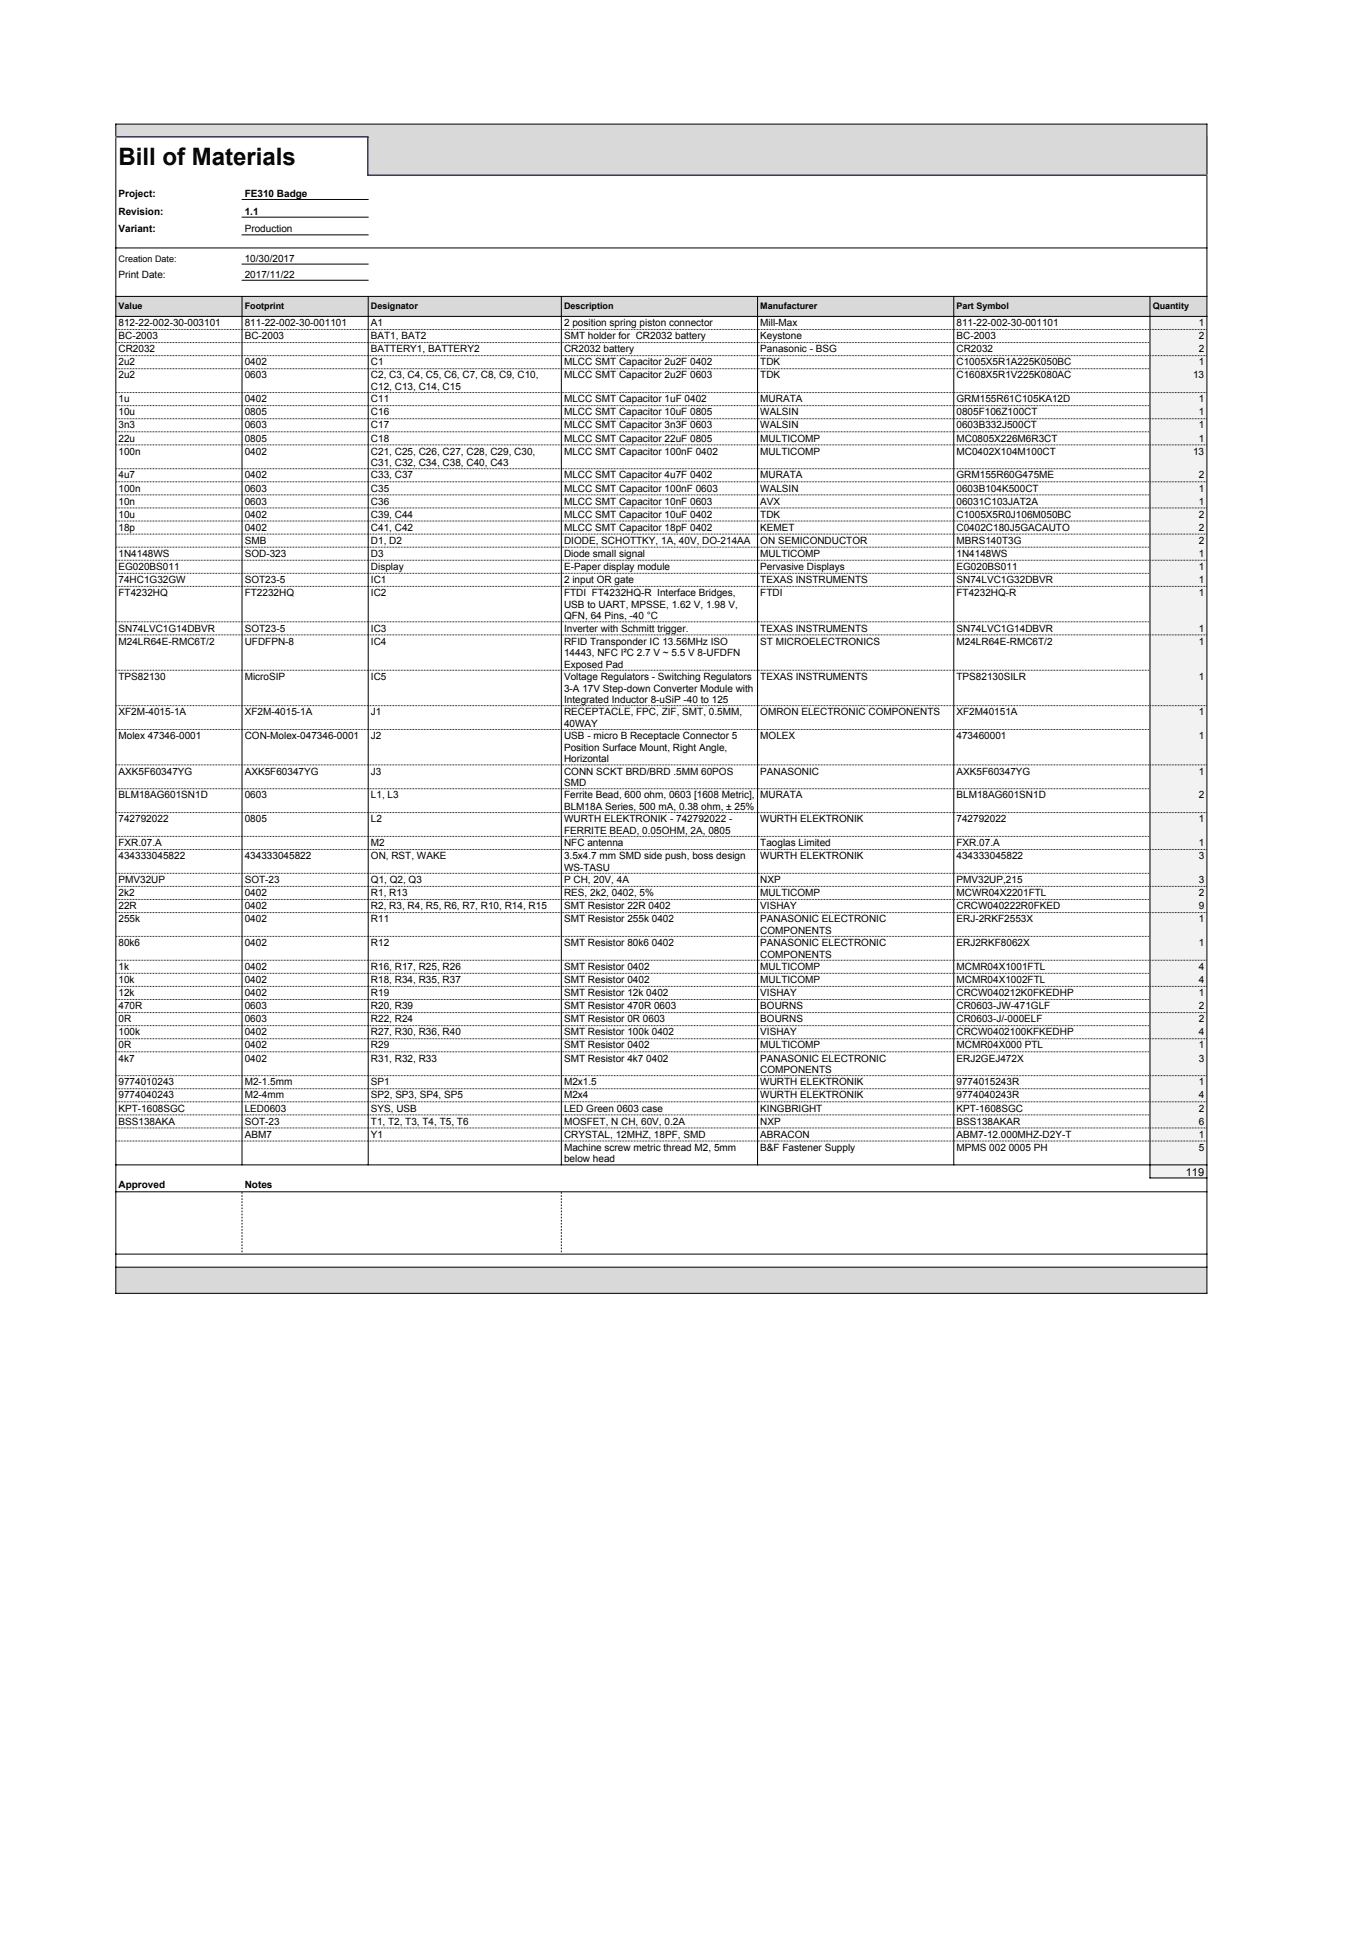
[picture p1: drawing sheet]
<svg xmlns="http://www.w3.org/2000/svg" width="210mm" height="297mm" viewBox="0 0 210 297" stroke-linecap="round" stroke-linejoin="round" font-family="sans-serif">
<defs><g id="words">
<text font-size="3.7" x="18.1" y="25.2">Bill of Materials</text>
<text font-size="1.7" x="181.4" y="179.9">119</text>
<g font-size="1.5">
<text x="18.1" y="30.1">Project:</text>
<text x="18.1" y="32.9">Revision:</text>
<text x="18.1" y="35.6">Variant:</text>
<text x="37.4" y="30.1">FE310 Badge</text>
<text x="37.4" y="32.9">1.1</text>
<text x="37.4" y="35.6">Production</text>
<text x="37.4" y="40">10/30/2017</text>
<text x="18.1" y="42.5">Print Date:</text>
<text x="37.4" y="42.5">2017/11/22</text>
<text x="18.1" y="49.9">812-22-002-30-003101</text>
<text x="18.1" y="51.9">BC-2003</text>
<text x="18.1" y="53.9">CR2032</text>
<text x="37.4" y="49.9">811-22-002-30-001101</text>
<text x="37.4" y="51.9">BC-2003</text>
<text x="56.7" y="49.9">A1</text>
<text x="56.7" y="51.9">BAT1, BAT2</text>
<text x="56.7" y="53.9">BATTERY1, BATTERY2</text>
<text x="86.3" y="49.9">2 position spring piston connector</text>
<text x="86.3" y="51.9">SMT holder for CR2032 battery</text>
<text x="86.3" y="53.9">CR2032 battery</text>
<text x="116.3" y="49.9">Mill-Max</text>
<text x="116.3" y="51.9">Keystone</text>
<text x="116.3" y="53.9">Panasonic - BSG</text>
<text x="146.3" y="49.9">811-22-002-30-001101</text>
<text x="146.3" y="51.9">BC-2003</text>
<text x="146.3" y="53.9">CR2032</text>
<text x="183.4" y="49.9">1</text>
<text x="183.4" y="51.9">2</text>
<text x="183.4" y="53.9">2</text>
<text x="18.1" y="55.9">2u2</text>
<text x="18.1" y="57.9">2u2</text>
<text x="37.4" y="55.9">0402</text>
<text x="37.4" y="57.9">0603</text>
<text x="56.7" y="55.9">C1</text>
<text x="56.7" y="57.9">C2, C3, C4, C5, C6, C7, C8, C9, C10,</text>
<text x="56.7" y="59.7">C12, C13, C14, C15</text>
<text x="86.3" y="55.9">MLCC SMT Capacitor 2u2F 0402</text>
<text x="86.3" y="57.9">MLCC SMT Capacitor 2u2F 0603</text>
<text x="116.3" y="55.9">TDK</text>
<text x="116.3" y="57.9">TDK</text>
<text x="146.3" y="55.9">C1005X5R1A225K050BC</text>
<text x="146.3" y="57.9">C1608X5R1V225K080AC</text>
<text x="182.5" y="57.9">13</text>
<text x="183.4" y="55.9">1</text>
<text x="18.1" y="61.6">1u</text>
<text x="18.1" y="63.6">10u</text>
<text x="18.1" y="65.6">3n3</text>
<text x="37.4" y="61.6">0402</text>
<text x="37.4" y="63.6">0805</text>
<text x="37.4" y="65.6">0603</text>
<text x="56.7" y="61.6">C11</text>
<text x="56.7" y="63.6">C16</text>
<text x="56.7" y="65.6">C17</text>
<text x="86.3" y="61.6">MLCC SMT Capacitor 1uF 0402</text>
<text x="86.3" y="63.6">MLCC SMT Capacitor 10uF 0805</text>
<text x="86.3" y="65.6">MLCC SMT Capacitor 3n3F 0603</text>
<text x="116.3" y="61.6">MURATA</text>
<text x="116.3" y="63.6">WALSIN</text>
<text x="116.3" y="65.6">WALSIN</text>
<text x="146.3" y="61.6">GRM155R61C105KA12D</text>
<text x="146.3" y="63.6">0805F106Z100CT</text>
<text x="146.3" y="65.6">0603B332J500CT</text>
<text x="183.4" y="61.6">1</text>
<text x="183.4" y="63.6">1</text>
<text x="183.4" y="65.6">1</text>
<text x="18.1" y="67.6">22u</text>
<text x="18.1" y="69.6">100n</text>
<text x="37.4" y="67.6">0805</text>
<text x="37.4" y="69.6">0402</text>
<text x="56.7" y="67.6">C18</text>
<text x="56.7" y="69.6">C21, C25, C26, C27, C28, C29, C30,</text>
<text x="56.7" y="71.3">C31, C32, C34, C38, C40, C43</text>
<text x="86.3" y="67.6">MLCC SMT Capacitor 22uF 0805</text>
<text x="86.3" y="69.6">MLCC SMT Capacitor 100nF 0402</text>
<text x="116.3" y="67.6">MULTICOMP</text>
<text x="116.3" y="69.6">MULTICOMP</text>
<text x="146.3" y="67.6">MC0805X226M6R3CT</text>
<text x="146.3" y="69.6">MC0402X104M100CT</text>
<text x="182.5" y="69.6">13</text>
<text x="183.4" y="67.6">1</text>
<text x="18.1" y="73.2">4u7</text>
<text x="18.1" y="75.2">100n</text>
<text x="18.1" y="77.2">10n</text>
<text x="37.4" y="73.2">0402</text>
<text x="37.4" y="75.2">0603</text>
<text x="37.4" y="77.2">0603</text>
<text x="56.7" y="73.2">C33, C37</text>
<text x="56.7" y="75.2">C35</text>
<text x="56.7" y="77.2">C36</text>
<text x="86.3" y="73.2">MLCC SMT Capacitor 4u7F 0402</text>
<text x="86.3" y="75.2">MLCC SMT Capacitor 100nF 0603</text>
<text x="86.3" y="77.2">MLCC SMT Capacitor 10nF 0603</text>
<text x="116.3" y="73.2">MURATA</text>
<text x="116.3" y="75.2">WALSIN</text>
<text x="116.3" y="77.2">AVX</text>
<text x="146.3" y="73.2">GRM155R60G475ME</text>
<text x="146.3" y="75.2">0603B104K500CT</text>
<text x="146.3" y="77.2">06031C103JAT2A</text>
<text x="183.4" y="73.2">2</text>
<text x="183.4" y="75.2">1</text>
<text x="183.4" y="77.2">1</text>
<text x="18.1" y="79.2">10u</text>
<text x="18.1" y="81.2">18p</text>
<text x="37.4" y="79.2">0402</text>
<text x="37.4" y="81.2">0402</text>
<text x="37.4" y="83.2">SMB</text>
<text x="56.7" y="79.2">C39, C44</text>
<text x="56.7" y="81.2">C41, C42</text>
<text x="56.7" y="83.2">D1, D2</text>
<text x="86.3" y="79.2">MLCC SMT Capacitor 10uF 0402</text>
<text x="86.3" y="81.2">MLCC SMT Capacitor 18pF 0402</text>
<text x="86.3" y="83.2">DIODE, SCHOTTKY, 1A, 40V, DO-214AA</text>
<text x="116.3" y="79.2">TDK</text>
<text x="116.3" y="81.2">KEMET</text>
<text x="116.3" y="83.2">ON SEMICONDUCTOR</text>
<text x="146.3" y="79.2">C1005X5R0J106M050BC</text>
<text x="146.3" y="81.2">C0402C180J5GACAUTO</text>
<text x="146.3" y="83.2">MBRS140T3G</text>
<text x="183.4" y="79.2">2</text>
<text x="183.4" y="81.2">2</text>
<text x="183.4" y="83.2">2</text>
<text x="18.1" y="85.2">1N4148WS</text>
<text x="18.1" y="87.2">EG020BS011</text>
<text x="18.1" y="89.2">74HC1G32GW</text>
<text x="37.4" y="85.2">SOD-323</text>
<text x="37.4" y="89.2">SOT23-5</text>
<text x="56.7" y="85.2">D3</text>
<text x="56.7" y="87.2">Display</text>
<text x="56.7" y="89.2">IC1</text>
<text x="86.3" y="85.2">Diode small signal</text>
<text x="86.3" y="87.2">E-Paper display module</text>
<text x="86.3" y="89.2">2 input OR gate</text>
<text x="116.3" y="85.2">MULTICOMP</text>
<text x="116.3" y="87.2">Pervasive Displays</text>
<text x="116.3" y="89.2">TEXAS INSTRUMENTS</text>
<text x="146.3" y="85.2">1N4148WS</text>
<text x="146.3" y="87.2">EG020BS011</text>
<text x="146.3" y="89.2">SN74LVC1G32DBVR</text>
<text x="183.4" y="85.2">1</text>
<text x="183.4" y="87.2">1</text>
<text x="183.4" y="89.2">1</text>
<text x="18.1" y="91.2">FT4232HQ</text>
<text x="37.4" y="91.2">FT2232HQ</text>
<text x="56.7" y="91.2">IC2</text>
<text x="86.3" y="91.2">FTDI FT4232HQ-R Interface Bridges,</text>
<text x="86.3" y="93">USB to UART, MPSSE, 1.62 V, 1.98 V,</text>
<text x="86.3" y="94.8">QFN, 64 Pins, -40 °C</text>
<text x="116.3" y="91.2">FTDI</text>
<text x="146.3" y="91.2">FT4232HQ-R</text>
<text x="183.4" y="91.2">1</text>
<text x="18.1" y="96.7">SN74LVC1G14DBVR</text>
<text x="18.1" y="98.7">M24LR64E-RMC6T/2</text>
<text x="37.4" y="96.7">SOT23-5</text>
<text x="37.4" y="98.7">UFDFPN-8</text>
<text x="56.7" y="96.7">IC3</text>
<text x="56.7" y="98.7">IC4</text>
<text x="86.3" y="96.7">Inverter with Schmitt trigger.</text>
<text x="86.3" y="98.7">RFID Transponder IC 13.56MHz ISO</text>
<text x="86.3" y="100.4">14443, NFC I²C 2.7 V ~ 5.5 V 8-UFDFN</text>
<text x="116.3" y="96.7">TEXAS INSTRUMENTS</text>
<text x="116.3" y="98.7">ST MICROELECTRONICS</text>
<text x="146.3" y="96.7">SN74LVC1G14DBVR</text>
<text x="146.3" y="98.7">M24LR64E-RMC6T/2</text>
<text x="183.4" y="96.7">1</text>
<text x="183.4" y="98.7">1</text>
<text x="18.1" y="104.1">TPS82130</text>
<text x="37.4" y="104.1">MicroSIP</text>
<text x="56.7" y="104.1">IC5</text>
<text x="86.3" y="102.2">Exposed Pad</text>
<text x="86.3" y="104.1">Voltage Regulators - Switching Regulators</text>
<text x="86.3" y="105.8">3-A 17V Step-down Converter Module with</text>
<text x="86.3" y="107.6">Integrated Inductor 8-uSiP -40 to 125</text>
<text x="116.3" y="104.1">TEXAS INSTRUMENTS</text>
<text x="146.3" y="104.1">TPS82130SILR</text>
<text x="183.4" y="104.1">1</text>
<text x="18.1" y="109.5">XF2M-4015-1A</text>
<text x="18.1" y="113.1">Molex 47346-0001</text>
<text x="37.4" y="109.5">XF2M-4015-1A</text>
<text x="37.4" y="113.1">CON-Molex-047346-0001</text>
<text x="56.7" y="109.5">J1</text>
<text x="56.7" y="113.1">J2</text>
<text x="86.3" y="109.5">RECEPTACLE, FPC, ZIF, SMT, 0.5MM,</text>
<text x="86.3" y="111.2">40WAY</text>
<text x="86.3" y="113.1">USB - micro B Receptacle Connector 5</text>
<text x="116.3" y="109.5">OMRON ELECTRONIC COMPONENTS</text>
<text x="116.3" y="113.1">MOLEX</text>
<text x="146.3" y="109.5">XF2M40151A</text>
<text x="146.3" y="113.1">473460001</text>
<text x="183.4" y="109.5">1</text>
<text x="183.4" y="113.1">1</text>
<text x="18.1" y="118.5">AXK5F60347YG</text>
<text x="37.4" y="118.5">AXK5F60347YG</text>
<text x="56.7" y="118.5">J3</text>
<text x="86.3" y="114.9">Position Surface Mount, Right Angle,</text>
<text x="86.3" y="116.7">Horizontal</text>
<text x="86.3" y="118.5">CONN SCKT BRD/BRD .5MM 60POS</text>
<text x="116.3" y="118.5">PANASONIC</text>
<text x="146.3" y="118.5">AXK5F60347YG</text>
<text x="183.4" y="118.5">1</text>
<text x="18.1" y="122.2">BLM18AG601SN1D</text>
<text x="18.1" y="125.8">742792022</text>
<text x="37.4" y="122.2">0603</text>
<text x="37.4" y="125.8">0805</text>
<text x="56.7" y="122.2">L1, L3</text>
<text x="56.7" y="125.8">L2</text>
<text x="86.3" y="120.3">SMD</text>
<text x="86.3" y="122.2">Ferrite Bead, 600 ohm, 0603 [1608 Metric],</text>
<text x="86.3" y="124">BLM18A Series, 500 mA, 0.38 ohm, ± 25%</text>
<text x="86.3" y="125.8">WURTH ELEKTRONIK - 742792022 -</text>
<text x="116.3" y="122.2">MURATA</text>
<text x="116.3" y="125.8">WURTH ELEKTRONIK</text>
<text x="146.3" y="122.2">BLM18AG601SN1D</text>
<text x="146.3" y="125.8">742792022</text>
<text x="183.4" y="122.2">2</text>
<text x="183.4" y="125.8">1</text>
<text x="18.1" y="129.5">FXR.07.A</text>
<text x="18.1" y="131.5">434333045822</text>
<text x="37.4" y="131.5">434333045822</text>
<text x="56.7" y="129.5">M2</text>
<text x="56.7" y="131.5">ON, RST, WAKE</text>
<text x="86.3" y="127.6">FERRITE BEAD, 0.05OHM, 2A, 0805</text>
<text x="86.3" y="129.5">NFC antenna</text>
<text x="86.3" y="131.5">3.5x4.7 mm SMD side push, boss design</text>
<text x="116.3" y="129.5">Taoglas Limited</text>
<text x="116.3" y="131.5">WURTH ELEKTRONIK</text>
<text x="146.3" y="129.5">FXR.07.A</text>
<text x="146.3" y="131.5">434333045822</text>
<text x="183.4" y="129.5">1</text>
<text x="183.4" y="131.5">3</text>
<text x="18.1" y="135.1">PMV32UP</text>
<text x="18.1" y="137.1">2k2</text>
<text x="37.4" y="135.1">SOT-23</text>
<text x="37.4" y="137.1">0402</text>
<text x="56.7" y="135.1">Q1, Q2, Q3</text>
<text x="56.7" y="137.1">R1, R13</text>
<text x="86.3" y="133.3">WS-TASU</text>
<text x="86.3" y="135.1">P CH, 20V, 4A</text>
<text x="86.3" y="137.1">RES, 2k2, 0402, 5%</text>
<text x="116.3" y="135.1">NXP</text>
<text x="116.3" y="137.1">MULTICOMP</text>
<text x="146.3" y="135.1">PMV32UP,215</text>
<text x="146.3" y="137.1">MCWR04X2201FTL</text>
<text x="183.4" y="135.1">3</text>
<text x="183.4" y="137.1">2</text>
<text x="18.1" y="139.1">22R</text>
<text x="18.1" y="141.1">255k</text>
<text x="37.4" y="139.1">0402</text>
<text x="37.4" y="141.1">0402</text>
<text x="56.7" y="139.1">R2, R3, R4, R5, R6, R7, R10, R14, R15</text>
<text x="56.7" y="141.1">R11</text>
<text x="86.3" y="139.1">SMT Resistor 22R 0402</text>
<text x="86.3" y="141.1">SMT Resistor 255k 0402</text>
<text x="116.3" y="139.1">VISHAY</text>
<text x="116.3" y="141.1">PANASONIC ELECTRONIC</text>
<text x="116.3" y="142.9">COMPONENTS</text>
<text x="146.3" y="139.1">CRCW040222R0FKED</text>
<text x="146.3" y="141.1">ERJ-2RKF2553X</text>
<text x="183.4" y="139.1">9</text>
<text x="183.4" y="141.1">1</text>
<text x="18.1" y="144.8">80k6</text>
<text x="18.1" y="148.4">1k</text>
<text x="37.4" y="144.8">0402</text>
<text x="37.4" y="148.4">0402</text>
<text x="56.7" y="144.8">R12</text>
<text x="56.7" y="148.4">R16, R17, R25, R26</text>
<text x="86.3" y="144.8">SMT Resistor 80k6 0402</text>
<text x="86.3" y="148.4">SMT Resistor 0402</text>
<text x="116.3" y="144.8">PANASONIC ELECTRONIC</text>
<text x="116.3" y="146.6">COMPONENTS</text>
<text x="116.3" y="148.4">MULTICOMP</text>
<text x="146.3" y="144.8">ERJ2RKF8062X</text>
<text x="146.3" y="148.4">MCMR04X1001FTL</text>
<text x="183.4" y="144.8">1</text>
<text x="183.4" y="148.4">4</text>
<text x="18.1" y="150.4">10k</text>
<text x="18.1" y="152.4">12k</text>
<text x="18.1" y="154.5">470R</text>
<text x="37.4" y="150.4">0402</text>
<text x="37.4" y="152.4">0402</text>
<text x="37.4" y="154.5">0603</text>
<text x="56.7" y="150.4">R18, R34, R35, R37</text>
<text x="56.7" y="152.4">R19</text>
<text x="56.7" y="154.5">R20, R39</text>
<text x="86.3" y="150.4">SMT Resistor 0402</text>
<text x="86.3" y="152.4">SMT Resistor 12k 0402</text>
<text x="86.3" y="154.5">SMT Resistor 470R 0603</text>
<text x="116.3" y="150.4">MULTICOMP</text>
<text x="116.3" y="152.4">VISHAY</text>
<text x="116.3" y="154.5">BOURNS</text>
<text x="146.3" y="150.4">MCMR04X1002FTL</text>
<text x="146.3" y="152.4">CRCW040212K0FKEDHP</text>
<text x="146.3" y="154.5">CR0603-JW-471GLF</text>
<text x="183.4" y="150.4">4</text>
<text x="183.4" y="152.4">1</text>
<text x="183.4" y="154.5">2</text>
<text x="18.1" y="156.5">0R</text>
<text x="18.1" y="158.5">100k</text>
<text x="18.1" y="160.5">0R</text>
<text x="37.4" y="156.5">0603</text>
<text x="37.4" y="158.5">0402</text>
<text x="37.4" y="160.5">0402</text>
<text x="56.7" y="156.5">R22, R24</text>
<text x="56.7" y="158.5">R27, R30, R36, R40</text>
<text x="56.7" y="160.5">R29</text>
<text x="86.3" y="156.5">SMT Resistor 0R 0603</text>
<text x="86.3" y="158.5">SMT Resistor 100k 0402</text>
<text x="86.3" y="160.5">SMT Resistor 0402</text>
<text x="116.3" y="156.5">BOURNS</text>
<text x="116.3" y="158.5">VISHAY</text>
<text x="116.3" y="160.5">MULTICOMP</text>
<text x="146.3" y="156.5">CR0603-J/-000ELF</text>
<text x="146.3" y="158.5">CRCW0402100KFKEDHP</text>
<text x="146.3" y="160.5">MCMR04X000 PTL</text>
<text x="183.4" y="156.5">2</text>
<text x="183.4" y="158.5">4</text>
<text x="183.4" y="160.5">1</text>
<text x="18.1" y="162.5">4k7</text>
<text x="18.1" y="166.1">9774010243</text>
<text x="37.4" y="162.5">0402</text>
<text x="37.4" y="166.1">M2-1.5mm</text>
<text x="56.7" y="162.5">R31, R32, R33</text>
<text x="56.7" y="166.1">SP1</text>
<text x="86.3" y="162.5">SMT Resistor 4k7 0402</text>
<text x="86.3" y="166.1">M2x1.5</text>
<text x="116.3" y="162.5">PANASONIC ELECTRONIC</text>
<text x="116.3" y="164.2">COMPONENTS</text>
<text x="116.3" y="166.1">WURTH ELEKTRONIK</text>
<text x="146.3" y="162.5">ERJ2GEJ472X</text>
<text x="146.3" y="166.1">9774015243R</text>
<text x="183.4" y="162.5">3</text>
<text x="183.4" y="166.1">1</text>
<text x="18.1" y="168.1">9774040243</text>
<text x="18.1" y="170.1">KPT-1608SGC</text>
<text x="18.1" y="172.1">BSS138AKA</text>
<text x="37.4" y="168.1">M2-4mm</text>
<text x="37.4" y="170.1">LED0603</text>
<text x="37.4" y="172.1">SOT-23</text>
<text x="56.7" y="168.1">SP2, SP3, SP4, SP5</text>
<text x="56.7" y="170.1">SYS, USB</text>
<text x="56.7" y="172.1">T1, T2, T3, T4, T5, T6</text>
<text x="86.3" y="168.1">M2x4</text>
<text x="86.3" y="170.1">LED Green 0603 case</text>
<text x="86.3" y="172.1">MOSFET, N CH, 60V, 0.2A</text>
<text x="116.3" y="168.1">WURTH ELEKTRONIK</text>
<text x="116.3" y="170.1">KINGBRIGHT</text>
<text x="116.3" y="172.1">NXP</text>
<text x="146.3" y="168.1">9774040243R</text>
<text x="146.3" y="170.1">KPT-1608SGC</text>
<text x="146.3" y="172.1">BSS138AKAR</text>
<text x="183.4" y="168.1">4</text>
<text x="183.4" y="170.1">2</text>
<text x="183.4" y="172.1">6</text>
<text x="37.4" y="174.1">ABM7</text>
<text x="56.7" y="174.1">Y1</text>
<text x="86.3" y="174.1">CRYSTAL, 12MHZ, 18PF, SMD</text>
<text x="86.3" y="176.1">Machine screw metric thread M2, 5mm</text>
<text x="86.3" y="177.9">below head</text>
<text x="116.3" y="174.1">ABRACON</text>
<text x="116.3" y="176.1">B&amp;F Fastener Supply</text>
<text x="146.3" y="174.1">ABM7-12.000MHZ-D2Y-T</text>
<text x="146.3" y="176.1">MPMS 002 0005 PH</text>
<text x="183.4" y="174.1">1</text>
<text x="183.4" y="176.1">5</text>
<text x="18.1" y="181.8">Approved</text>
<text x="37.4" y="181.8">Notes</text>
</g>
<g font-size="1.4">
<text x="18.1" y="40.1">Creation Date:</text>
<text x="18.1" y="47.3">Value</text>
<text x="37.4" y="47.3">Footprint</text>
<text x="56.7" y="47.3">Designator</text>
<text x="86.3" y="47.3">Description</text>
<text x="116.3" y="47.3">Manufacturer</text>
<text x="146.3" y="47.3">Part Symbol</text>
<text x="176.3" y="47.3">Quantity</text>
</g>
</g></defs>
<g fill="#d9d9d9">
<path d="M17.7 18.9h167v2.2h-167z"/>
<path d="M56.3 20.9h128.4v6h-128.4z"/>
<path d="M17.7 45.3h167v3.2h-167z"/>
</g>
<path d="M175.9 48.4h8.8v131.9h-8.8z" fill="#f2f2f2"/>
<path d="M17.7 193.9h167v4.1h-167z" fill="#d9d9d9"/>
<g fill="none" stroke="#000" stroke-width=".15">
<path d="M17.7 19h167M17.7 18.9v1.9M184.6 18.9v7.8M17.7 37.9h167M17.7 21.1v176.9M37 30.5h19.4M37 33.2h19.4M37 35.9h19.4M184.6 26.9v171.1M17.7 45.4h167M17.7 48.4h167M17.8 50.4h19.2"/>
<path d="M17.8 52.4h19.2M17.8 54.4h19.2M17.8 56.4h19.2M37 40.4h19.4M37 42.9h19.4M37 45.3v133M37.1 50.4h19.2M37.1 52.4h19.2M37.1 54.4h19.2M37.1 56.4h19.2M56.3 45.3v133M56.4 50.4h29.4"/>
<path d="M56.4 52.4h29.4M56.4 54.4h29.4M56.4 56.4h29.4M85.9 45.3v133M85.9 50.4h29.9M85.9 52.4h29.9M85.9 54.4h29.9M85.9 56.4h29.9M115.9 45.3v133M116 50.4h29.9M116 52.4h29.9M116 54.4h29.9"/>
<path d="M116 56.4h29.9M145.9 45.3v133M146 50.4h29.9M146 52.4h29.9M146 54.4h29.9M146 56.4h29.9M175.9 45.3v135M176 50.4h8.6M176 54.4h8.6M17.8 60.1h19.2M17.8 62.1h19.2M17.8 64.1h19.2"/>
<path d="M17.8 66.1h19.2M17.8 68.1h19.2M17.8 71.7h19.2M17.8 73.7h19.2M17.8 75.7h19.2M17.8 77.7h19.2M17.8 79.7h19.2M37.1 60.1h19.2M37.1 62.1h19.2M37.1 64.1h19.2M37.1 66.1h19.2M37.1 68.1h19.2"/>
<path d="M37.1 71.7h19.2M37.1 73.7h19.2M37.1 75.7h19.2M37.1 77.7h19.2M37.1 79.7h19.2M56.4 60.1h29.4M56.4 62.1h29.4M56.4 64.1h29.4M56.4 66.1h29.4M56.4 68.1h29.4M56.4 71.7h29.4M56.4 73.7h29.4"/>
<path d="M56.4 75.7h29.4M56.4 77.7h29.4M56.4 79.7h29.4M85.9 60.1h29.9M85.9 62.1h29.9M85.9 64.1h29.9M85.9 66.1h29.9M85.9 68.1h29.9M85.9 71.7h29.9M85.9 73.7h29.9M85.9 75.7h29.9M85.9 77.7h29.9"/>
<path d="M85.9 79.7h29.9M116 60.1h29.9M116 62.1h29.9M116 64.1h29.9M116 66.1h29.9M116 68.1h29.9M116 71.7h29.9M116 73.7h29.9M116 75.7h29.9M116 77.7h29.9M116 79.7h29.9M146 60.1h29.9"/>
<path d="M146 62.1h29.9M146 64.1h29.9M146 66.1h29.9M146 68.1h29.9M146 71.7h29.9M146 73.7h29.9M146 75.7h29.9M146 77.7h29.9M146 79.7h29.9M176 60.1h8.6M176 64.1h8.6M176 68.1h8.6"/>
<path d="M176 73.7h8.6M176 77.7h8.6M17.8 81.7h19.2M17.8 83.7h19.2M17.8 85.7h19.2M17.8 87.7h19.2M17.8 89.7h19.2M17.8 95.2h19.2M17.8 97.2h19.2M37.1 81.7h19.2M37.1 83.7h19.2M37.1 85.7h19.2"/>
<path d="M37.1 87.7h19.2M37.1 89.7h19.2M37.1 95.2h19.2M37.1 97.2h19.2M56.4 81.7h29.4M56.4 83.7h29.4M56.4 85.7h29.4M56.4 87.7h29.4M56.4 89.7h29.4M56.4 95.2h29.4M56.4 97.2h29.4M85.9 81.7h29.9"/>
<path d="M85.9 83.7h29.9M85.9 85.7h29.9M85.9 87.7h29.9M85.9 89.7h29.9M85.9 95.2h29.9M85.9 97.2h29.9M116 81.7h29.9M116 83.7h29.9M116 85.7h29.9M116 87.7h29.9M116 89.7h29.9M116 95.2h29.9"/>
<path d="M116 97.2h29.9M146 81.7h29.9M146 83.7h29.9M146 85.7h29.9M146 87.7h29.9M146 89.7h29.9M146 95.2h29.9M146 97.2h29.9M176 81.7h8.6M176 85.7h8.6M176 89.7h8.6M176 97.2h8.6"/>
<path d="M17.8 102.6h19.2M17.8 108h19.2M17.8 111.6h19.2M17.8 117.1h19.2M37.1 102.6h19.2M37.1 108h19.2M37.1 111.6h19.2M37.1 117.1h19.2M56.4 102.6h29.4M56.4 108h29.4M56.4 111.6h29.4M56.4 117.1h29.4"/>
<path d="M85.9 102.6h29.9M85.9 108h29.9M85.9 111.6h29.9M85.9 117.1h29.9M116 102.6h29.9M116 108h29.9M116 111.6h29.9M116 117.1h29.9M146 102.6h29.9M146 108h29.9M146 111.6h29.9M146 117.1h29.9"/>
<path d="M176 108h8.6M176 117.1h8.6M17.8 120.7h19.2M17.8 124.4h19.2M17.8 128h19.2M17.8 130h19.2M17.8 133.7h19.2M17.8 135.7h19.2M17.8 137.7h19.2M17.8 139.7h19.2M37.1 120.7h19.2M37.1 124.4h19.2"/>
<path d="M37.1 128h19.2M37.1 130h19.2M37.1 133.7h19.2M37.1 135.7h19.2M37.1 137.7h19.2M37.1 139.7h19.2M56.4 120.7h29.4M56.4 124.4h29.4M56.4 128h29.4M56.4 130h29.4M56.4 133.7h29.4M56.4 135.7h29.4"/>
<path d="M56.4 137.7h29.4M56.4 139.7h29.4M85.9 120.7h29.9M85.9 124.4h29.9M85.9 128h29.9M85.9 130h29.9M85.9 133.7h29.9M85.9 135.7h29.9M85.9 137.7h29.9M85.9 139.7h29.9M116 120.7h29.9M116 124.4h29.9"/>
<path d="M116 128h29.9M116 130h29.9M116 133.7h29.9M116 135.7h29.9M116 137.7h29.9M116 139.7h29.9M146 120.7h29.9M146 124.4h29.9M146 128h29.9M146 130h29.9M146 133.7h29.9M146 135.7h29.9"/>
<path d="M146 137.7h29.9M146 139.7h29.9M176 124.4h8.6M176 130h8.6M176 135.7h8.6M176 139.7h8.6M17.8 143.3h19.2M17.8 147h19.2M17.8 149h19.2M17.8 151h19.2M17.8 153h19.2M17.8 155h19.2"/>
<path d="M17.8 157h19.2M17.8 159h19.2M37.1 143.3h19.2M37.1 147h19.2M37.1 149h19.2M37.1 151h19.2M37.1 153h19.2M37.1 155h19.2M37.1 157h19.2M37.1 159h19.2M56.4 143.3h29.4M56.4 147h29.4"/>
<path d="M56.4 149h29.4M56.4 151h29.4M56.4 153h29.4M56.4 155h29.4M56.4 157h29.4M56.4 159h29.4M85.9 143.3h29.9M85.9 147h29.9M85.9 149h29.9M85.9 151h29.9M85.9 153h29.9M85.9 155h29.9"/>
<path d="M85.9 157h29.9M85.9 159h29.9M116 143.3h29.9M116 147h29.9M116 149h29.9M116 151h29.9M116 153h29.9M116 155h29.9M116 157h29.9M116 159h29.9M146 143.3h29.9M146 147h29.9"/>
<path d="M146 149h29.9M146 151h29.9M146 153h29.9M146 155h29.9M146 157h29.9M146 159h29.9M176 147h8.6M176 151h8.6M176 155h8.6M176 159h8.6M17.7 178.3h167M17.8 161h19.2"/>
<path d="M17.8 164.6h19.2M17.8 166.6h19.2M17.8 168.6h19.2M17.8 170.6h19.2M17.8 172.6h19.2M17.8 174.6h19.2M37.1 161h19.2M37.1 164.6h19.2M37.1 166.6h19.2M37.1 168.6h19.2M37.1 170.6h19.2M37.1 172.6h19.2"/>
<path d="M37.1 174.6h19.2M56.4 161h29.4M56.4 164.6h29.4M56.4 166.6h29.4M56.4 168.6h29.4M56.4 170.6h29.4M56.4 172.6h29.4M56.4 174.6h29.4M85.9 161h29.9M85.9 164.6h29.9M85.9 166.6h29.9M85.9 168.6h29.9"/>
<path d="M85.9 170.6h29.9M85.9 172.6h29.9M85.9 174.6h29.9M116 161h29.9M116 164.6h29.9M116 166.6h29.9M116 168.6h29.9M116 170.6h29.9M116 172.6h29.9M116 174.6h29.9M146 161h29.9M146 164.6h29.9"/>
<path d="M146 166.6h29.9M146 168.6h29.9M146 170.6h29.9M146 172.6h29.9M146 174.6h29.9M176 164.6h8.6M176 168.6h8.6M176 172.6h8.6M176 174.6h8.6M17.7 182.4h167M17.7 191.9h167M17.7 193.9h167"/>
<path d="M17.7 197.9h167M175.9 180.3h8.8"/>
</g>
<path d="M37 182.4v9.5M85.9 182.4v9.5" fill="none" stroke="#000" stroke-width=".15" stroke-dasharray=".2 .2" stroke-linecap="butt"/>
<path d="M17.7 20.9h38.7M56.2 26.8h128.5M56.3 20.9v6" fill="none" stroke="#339" stroke-width=".24"/>
<use href="#words"/>
</svg>
